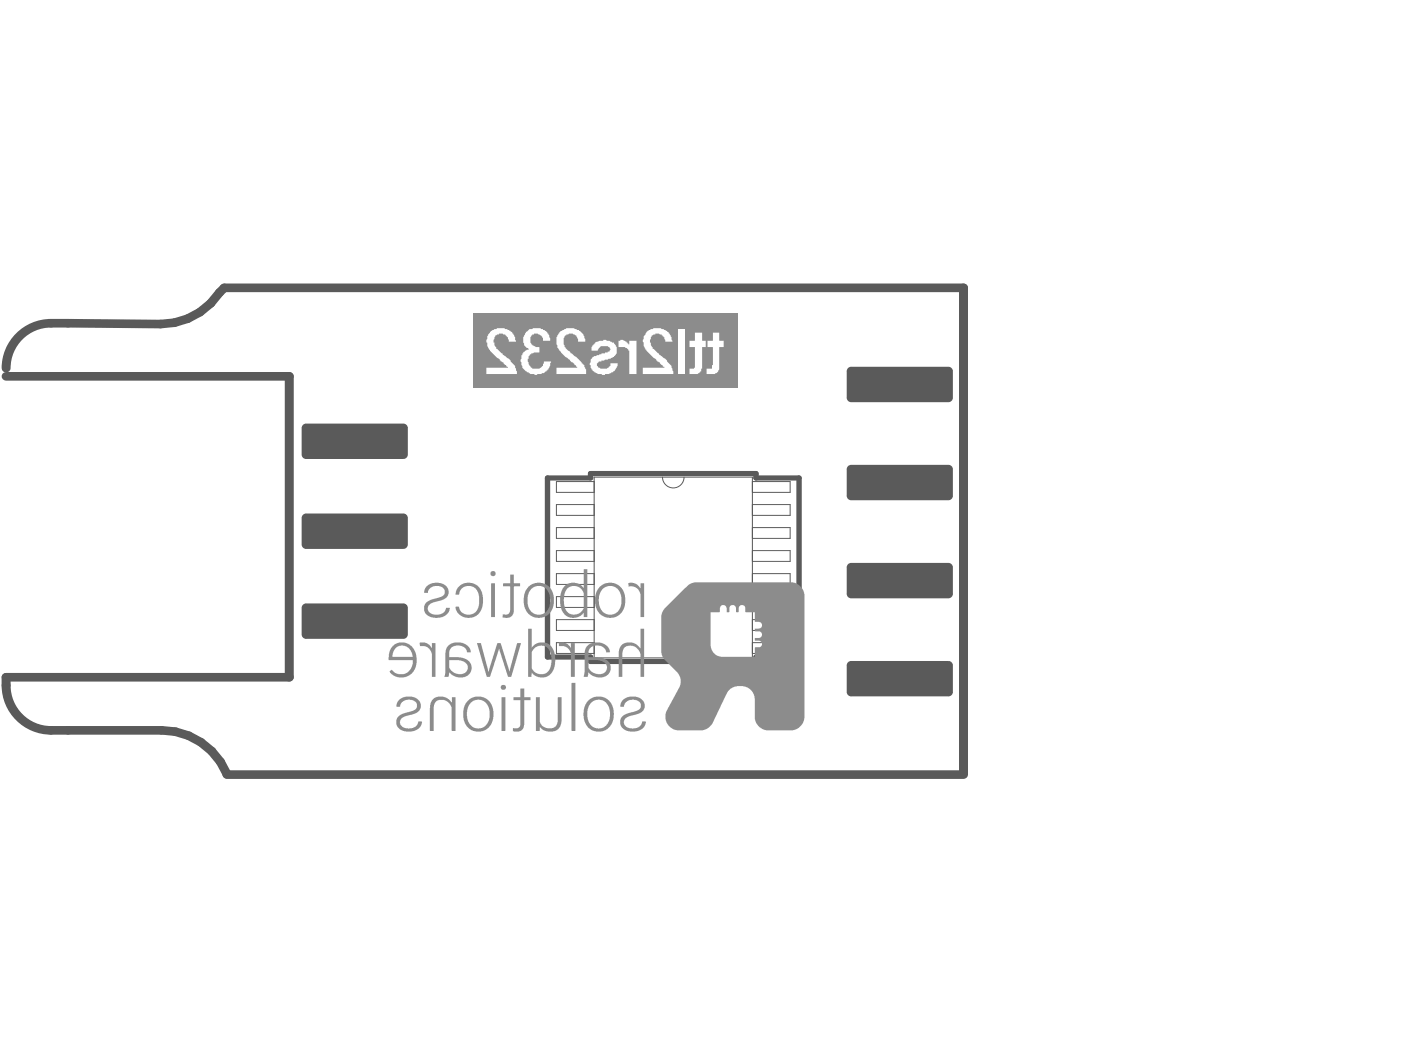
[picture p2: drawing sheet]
<svg xmlns="http://www.w3.org/2000/svg" width="66mm" height="50mm" viewBox="0 0 66 50" stroke-linecap="round" stroke-linejoin="round" font-family="sans-serif">
<path d="M25.8 22.5h2v-.2h7.8v.2h2v8.4h-2v.2h-7.8v-.2h-2z" fill="none" stroke="#5a5a5a" stroke-width=".25"/>
<g fill="none" stroke="#5a5a5a" stroke-width=".05">
<path d="M28 22.5h7.4v8.5h-7.4zM28 22.7h-1.8v.5h1.8M28 23.8h-1.8v.5h1.8M28 24.8h-1.8v.5h1.8M28 25.9h-1.8v.5h1.8M28 27h-1.8v.5h1.8M28 28.1h-1.8v.5h1.8M28 29.2h-1.8v.5h1.8M28 30.3h-1.8v.5h1.8M31.2 22.5a.51 .51 0 0 0 .5 .5 .51 .51 0 0 0 .5-.5M35.4 22.7h1.8v.5h-1.8M35.4 23.8h1.8v.5h-1.8"/>
<path d="M35.4 24.8h1.8v.5h-1.8M35.4 25.9h1.8v.5h-1.8M35.4 27h1.8v.5h-1.8M35.4 28.1h1.8v.5h-1.8M35.4 29.2h1.8v.5h-1.8M35.4 30.3h1.8v.5h-1.8"/>
</g>
<path d="M.3 17.7h13.3v14.2h-13.3a2.17 2.17 0 0 0 2.1 2.5h5.2a3.3 3.3 0 0 1 3.1 2M.3 17.3a2.12 2.12 0 0 1 2.1-2.1l5.2 .1a3.7 3.7 0 0 0 3-1.7h34.8v22.9M10.7 36.5h34.6" fill="none" stroke="#5a5a5a" stroke-width=".41"/>
<g fill="#8c8c8c">
<path d="M26.9 32.1h.2v2.3h-.2z"/>
<path d="M23.6 32.3h.2v.2l-.2-.1z"/>
<path d="M26.3 30.2l.3 .1 .3 .2v-.2h.2v1.6h-.2v-1.2l-.2-.2-.4-.1z"/>
<path d="M25.2 32.8h.2v1.2l.4 .3h.3l.1-.2 .1-1.3h.1v1.2l-.2 .4h-.4l-.4-.2v.2h-.2z"/>
<path d="M22.5 30.3h.2l.3 1.3 .4-1.3h.2l.4 1.3 .3-1.3h.2l-.4 1.6h-.2l-.4-1.4-.4 1.3-.2 .1z"/>
<path d="M24 27.1h.2v.3l.3 .1v.1h-.3v1.3l-.2 .2h-.2h-.1v-.2h.2l.1-.2v-1.1h-.3v-.1h.3z"/>
<path d="M24.5 32.4h.2v.4h.3v.2h-.3l-.1 1.3-.1 .1h-.3v-.1h.2l.1-.2v-1.1h-.3v-.2h.3z"/>
<path d="M20.1 27.6l.3-.2h.3l.2 .1 .2 .2v.3l-.1 .1-.7 .3-.2 .2 .1 .2 .2 .1h.4l.1-.1 .1-.2h.2l-.1 .2-.1 .2-.5 .1-.5-.2v-.4v-.1l.8-.3 .1-.2v-.2l-.2-.1h-.3l-.2 .1v.2h-.2z"/>
<path d="M19.8 30.3h.3l.2 .2v-.2h.2v1.6h-.2v-1.2l-.2-.2-.3-.1z"/>
<path d="M21.7 27.6l.2-.2h.3l.3 .2 .2 .3v.7l-.1 .3-.3 .2h-.3l-.3-.1-.2-.2-.1-.2h.2l.1 .2 .2 .1h.4l.2-.4v-.6l-.2-.3h-.3l-.3 .1-.1 .3h-.2l.1-.2z"/>
<path d="M20.4 32.9l.5-.1 .4 .3v-.3h.1v1.6h-.1v-1.1l-.2-.3h-.2h-.3l-.1 .1-.1 1.3h-.2l.1-1.2z"/>
<path d="M23.6 32.8h.2v1.6h-.2z"/>
<path d="M23.1 27.5h.2v1.6h-.2z"/>
<path d="M18.8 32.9l.3-.1h.3l.4 .2v.4l-.3 .2-.5 .2-.2 .2 .2 .2 .2 .1 .4-.1 .1-.2h.2l-.1 .2-.1 .1-.6 .1-.4-.2v-.4l.3-.2 .5-.2 .1-.1v-.2l-.3-.2-.3 .1-.2 .3h-.1z"/>
<path d="M29.6 27.4l.3 .1 .2 .2 .1-.2h.1v1.6h-.1l-.1-1.2-.1-.2-.4-.1z"/>
<path d="M29.4 32.9l.2-.1h.4l.3 .2 .1 .3-.1 .2-.8 .3-.1 .2 .1 .2 .3 .1 .3-.1 .1-.2h.2v.2l-.2 .1-.5 .1-.4-.2v-.4l.2-.2 .6-.2 .1-.1-.1-.2-.2-.2-.4 .1-.1 .3h-.2z"/>
<path d="M29.3 30.3l.5-.1 .4 .3v-.9h.1v2.3h-.1l-.1-1.2-.1-.2-.3-.1h-.2l-.2 .2v1.3h-.2v-1.2z"/>
<path d="M26.6 27.6l-.2 .5v.4l.1 .4 .3 .2h.4l.3-.2v.2h.2v-2.3h-.2v.9l-.4-.3zM26.7 27.7l.4-.1 .4 .2v.8l-.3 .3h-.4l-.2-.2v-.6z"/>
<path d="M24.9 29.6v2.3h.1v-.2l.3 .2h.4l.3-.2 .1-.3v-.8l-.2-.2-.2-.2-.4 .1-.3 .2v-.9zM25.2 30.5l.4-.1 .3 .3v.7l-.2 .3h-.4l-.3-.2v-.8z"/>
<path d="M24.9 27.6l-.2 .5v.5l.1 .2 .4 .3h.3l.3-.1 .2-.2 .1-.4v-.4l-.2-.3-.2-.2-.2-.1-.3 .1zM25 27.7l.3-.1h.2l.4 .3v.7l-.3 .3h-.4l-.3-.3-.1-.5z"/>
<path d="M18.5 30.4l-.2 .3v.4h1.1v.2l-.1 .2-.2 .2h-.4l-.2-.2-.2 .1 .5 .3 .5-.1 .2-.2 .1-.3v-.4l-.1-.3-.4-.4-.4 .1zM18.6 30.5l.3-.1h.2l.2 .2 .1 .3h-.9z"/>
<path d="M22.1 32.9l-.2 .2-.1 .3 .1 .7 .4 .3h.3h.3l.2-.2 .1-.3v-.4l-.1-.4-.2-.2-.2-.1zM22.2 33.1l.2-.1h.3l.3 .3v.6l-.1 .2-.2 .2h-.4l-.3-.3v-.6z"/>
<path d="M21.1 30.4l-.1 .3-.1 1.2h.2l.1-.2 .4 .2 .4-.1 .2-.3-.1-.3-.3-.2-.6-.1v-.2l.1-.2 .2-.1 .3 .1 .2 .2h.2l-.1-.2-.4-.3-.4 .1zM21.2 31.1l.7 .1 .1 .1v.3l-.3 .1h-.3l-.2-.3z"/>
<path d="M28.2 27.6l-.2 .5 .1 .7 .5 .3 .5-.1 .2-.2 .1-.3v-.5l-.1-.3-.2-.2-.3-.1-.3 .1zM28.3 27.8l.2-.2h.3l.4 .2 .1 .6-.3 .5h-.4l-.3-.2-.1-.5z"/>
<path d="M27.7 30.3l-.2 .4v1.2h.2v-.2l.4 .2 .5-.1 .2-.2-.1-.4-.4-.2-.6-.1v-.3l.1-.1 .2-.1h.4l.1 .3h.2v-.2l-.4-.3zM27.7 31.1l.7 .1 .2 .2-.1 .2-.2 .1h-.4l-.2-.2z"/>
<path d="M27.7 33l-.2 .5 .1 .7 .5 .2 .5-.1 .3-.5v-.4l-.1-.3-.5-.3h-.3zM27.9 33h.5l.3 .3v.6l-.3 .4h-.4l-.3-.3v-.6z"/>
<path d="M32.2 27.8l-.9 .9-.2 .3 .1 1.8 .1 .2 .6 .7 .2 .3-.1 .3-.7 1.3v.3l.2 .2 .4 .3h1.2l.2-.1 .2-.2 .8-1.6 .3-.2h.4l.3 .1 .2 .3v1.2l.3 .3 .3 .2h1.2l.3-.1 .3-.5v-5.8l-.1-.3-.5-.3h-4.6zM33.5 28.8h.4l.1-.3 .2 .1v.2h.1v-.2l.1-.1 .2 .1 .1 .2h.1v-.2l.1-.1h.2v.3h.4v.5h.3l.1 .1-.1 .2h-.3l.1 .1h.2l.1 .1-.1 .2h-.3v.2h.3l.1 .1-.1 .1-.3 .1v.4h-1.6l-.3-.1-.1-.4z"/>
<circle cx="23.2" cy="27" r=".13"/>
</g>
<path d="M22.3 14.8h12.4v3.5h-12.4z" fill-rule="evenodd" fill="#8c8c8c"/>
<g fill="#fff">
<path d="M33.6 15.7h.3v.3h.2v.3h-.2v.8a.41 .41 0 0 1-.2 .5 .41 .41 0 0 1-.4 0v-.2h.1a.12 .12 0 0 0 .1 0 .12 .12 0 0 0 0-.2l.1-.9h-.3v-.3h.3z"/>
<path d="M32.7 15.7h.4v.3h.1v.3h-.1v.8a.43 .43 0 0 1-.6 .5v-.2l.2-.1v-1h-.2v-.3h.2z"/>
<path d="M32 15.5h.3v2.1h-.3z"/>
<path d="M30.5 15.6l.2-.1a.7 .7 0 0 1 1 .6l-.4-.1a.37 .37 0 0 0-.5-.2 .37 .37 0 0 0-.1 .6l.6 .5a.85 .85 0 0 1 .4 .7h-1.4v-.3h1l-.6-.5a.8 .8 0 0 1-.2-1.2z"/>
<path d="M29.1 16a.39 .39 0 0 1 .5 .3v-.3h.4v1.6h-.4v-1.1l-.2-.2h-.3z"/>
<path d="M28 16.1a.76 .76 0 0 1 1 .2 .59 .59 0 0 1-.6 .7 .2 .2 0 0 0-.3 .1 .2 .2 0 0 0 .2 .3 .34 .34 0 0 0 .4-.3h.4a.7 .7 0 0 1-1.2 .3 .44 .44 0 0 1 0-.5 .44 .44 0 0 1 .4-.2l.1-.1a.2 .2 0 0 0 .3 0 .2 .2 0 0 0-.1-.3h-.3l-.1 .2h-.3v-.2z"/>
<path d="M26.3 15.7a.72 .72 0 0 1 .8-.2 .72 .72 0 0 1 .5 .6h-.4a.36 .36 0 0 0-.5-.4 .36 .36 0 0 0-.1 .6l.9 .9 .1 .4h-1.4v-.3h1l-1-.9v-.5z"/>
<path d="M24.8 15.6a.65 .65 0 0 1 .7-.1 .65 .65 0 0 1 .4 .5h-.3a.31 .31 0 0 0-.4-.3 .31 .31 0 0 0-.3 .4 .31 .31 0 0 0 .4 .2h.1v.3h-.1a.39 .39 0 0 0-.5 .3 .39 .39 0 0 0 .4 .5 .39 .39 0 0 0 .4-.4l.3 .1a.7 .7 0 0 1-.9 .5 .7 .7 0 0 1-.3-1.1l.2-.1a.49 .49 0 0 1-.1-.8z"/>
<path d="M23.1 15.6l.3-.1a.7 .7 0 0 1 .9 .6l-.3-.1a.37 .37 0 0 0-.6-.2 .37 .37 0 0 0 0 .6l.6 .5a.85 .85 0 0 1 .3 .7h-1.4v-.3h1l-.6-.5a.8 .8 0 0 1-.2-1.2z"/>
</g>
<g fill="#5a5a5a">
<path d="M14.4 28.4h4.6l.2 .2v1.3l-.2 .2h-4.6l-.2-.2v-1.3z" fill-rule="evenodd"/>
<path d="M14.4 24.2h4.6l.2 .2v1.2l-.2 .2h-4.6l-.2-.2v-1.2z" fill-rule="evenodd"/>
<path d="M14.4 19.9h4.6l.2 .3v1.2l-.2 .2h-4.6l-.2-.2v-1.2z" fill-rule="evenodd"/>
<path d="M40.1 17.3h4.6l.2 .2v1.2l-.2 .2h-4.6l-.2-.2v-1.2z" fill-rule="evenodd"/>
<path d="M40.1 21.9h4.6l.2 .2v1.2l-.2 .3h-4.6l-.2-.3v-1.2z" fill-rule="evenodd"/>
<path d="M40.1 26.5h4.6l.2 .2v1.3l-.2 .2h-4.6l-.2-.2v-1.3z" fill-rule="evenodd"/>
<path d="M40.1 31.1h4.6l.2 .2v1.3l-.2 .2h-4.6l-.2-.2v-1.3z" fill-rule="evenodd"/>
</g>
<g fill="#5a5a5a">
<path d="M14.3 28.5l.1-.1v.2h-.2z"/>
<path d="M14.2 29.9h.2v.2l-.1-.1z"/>
<path d="M19 29.9h.2l-.1 .1-.1 .1z"/>
<path d="M19 28.4l.1 .1 .1 .1h-.2z"/>
<path d="M14.3 24.2h.1v.2h-.2z"/>
<path d="M14.2 25.6h.2v.2h-.1z"/>
<path d="M19 25.6h.2l-.1 .2h-.1z"/>
<path d="M19 24.2h.1l.1 .2h-.2z"/>
<path d="M14.3 20l.1-.1v.3h-.2z"/>
<path d="M14.2 21.4h.2v.2l-.1-.1z"/>
<path d="M19 21.4h.2l-.1 .1-.1 .1z"/>
<path d="M19 19.9l.1 .1 .1 .2h-.2z"/>
<path d="M39.9 17.3h.2v.2h-.2z"/>
<path d="M39.9 18.7h.2v.2h-.2z"/>
<path d="M44.7 18.7h.2l-.1 .2h-.1z"/>
<path d="M44.7 17.3h.1l.1 .2h-.2z"/>
<path d="M39.9 21.9h.2v.2h-.2z"/>
<path d="M39.9 23.3h.2v.3l-.2-.1z"/>
<path d="M44.7 23.3h.2l-.1 .2-.1 .1z"/>
<path d="M44.7 21.9h.1l.1 .2h-.2z"/>
<path d="M39.9 26.6l.2-.1v.2h-.2z"/>
<path d="M39.9 28h.2v.2l-.2-.1z"/>
<path d="M44.7 28h.2l-.1 .1-.1 .1z"/>
<path d="M44.7 26.5l.1 .1 .1 .1h-.2z"/>
<path d="M39.9 31.2l.2-.1v.2h-.2z"/>
<path d="M39.9 32.6h.2v.2l-.2-.1z"/>
<path d="M44.7 32.6h.2l-.1 .1-.1 .1z"/>
<path d="M44.7 31.1l.1 .1 .1 .1h-.2z"/>
</g>
</svg>
